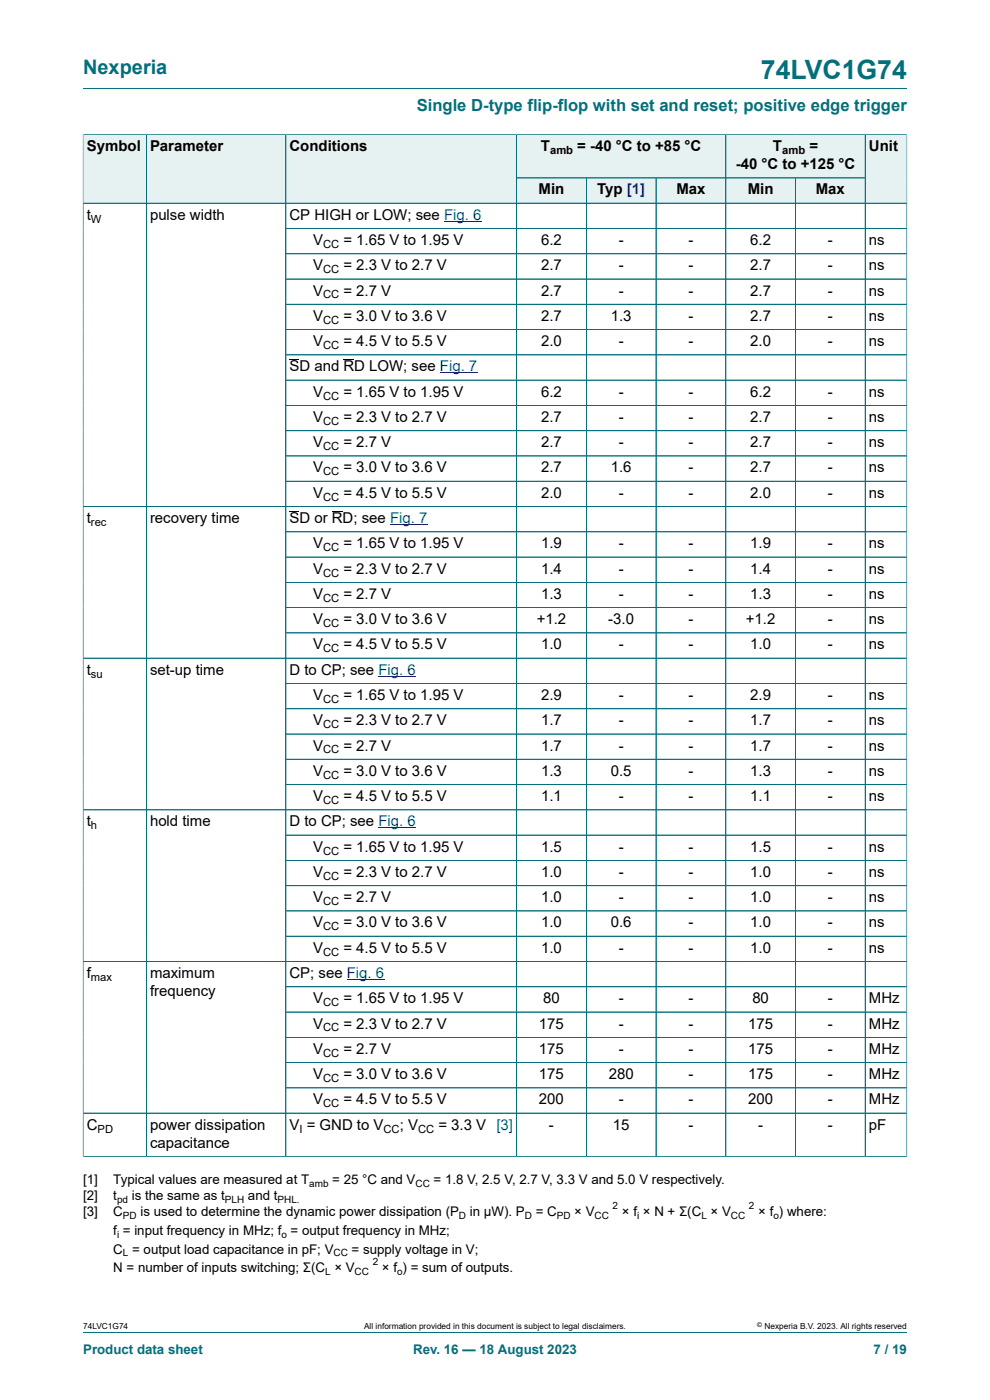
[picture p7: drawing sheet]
<svg xmlns="http://www.w3.org/2000/svg" width="210mm" height="297mm" viewBox="0 0 210 297" stroke-linecap="round" stroke-linejoin="round" font-family="sans-serif">
<defs><g id="words">
<text font-size="5.6" fill="#036f7b" x="161.4" y="16.8">74LVC1G74</text>
<text font-size="4.2" fill="#036f7b" x="17.6" y="15.6">Nexperia</text>
<text font-size="3.5" fill="#036f7b" x="88.4" y="23.7">Single D-type flip-flop with set and reset; positive edge trigger</text>
<g font-size="3.2">
<text x="18.4" y="32.1">Symbol</text>
<text x="31.8" y="32.1">Parameter</text>
<text x="61.4" y="32.1">Conditions</text>
<text x="114.8" y="32.1">T</text>
<text x="122.5" y="32.1">= -40 °C to +85 °C</text>
<text x="156.1" y="35.9">-40 °C to +125 °C</text>
<text x="164" y="32.1">T</text>
<text x="171.7" y="32.1">=</text>
<text x="184.3" y="32.1">Unit</text>
<text x="114.2" y="41.3">Min</text>
<text x="126.7" y="41.3">Typ [1]</text>
<text x="143.5" y="41.3">Max</text>
<text x="158.6" y="41.3">Min</text>
<text x="173.1" y="41.3">Max</text>
<text x="18.4" y="46.6">t</text>
<text x="31.8" y="46.6">pulse width</text>
<text x="61.4" y="46.6">CP HIGH or LOW; see Fig. 6</text>
<text x="66.4" y="52">V</text>
<text x="72.8" y="52">= 1.65 V to 1.95 V</text>
<text x="114.8" y="52">6.2</text>
<text x="131.2" y="52">-</text>
<text x="146" y="52">-</text>
<text x="159.1" y="52">6.2</text>
<text x="175.6" y="52">-</text>
<text x="184.3" y="52">ns</text>
<text x="66.4" y="57.3">V</text>
<text x="72.8" y="57.3">= 2.3 V to 2.7 V</text>
<text x="114.8" y="57.3">2.7</text>
<text x="131.2" y="57.3">-</text>
<text x="146" y="57.3">-</text>
<text x="159.1" y="57.3">2.7</text>
<text x="175.6" y="57.3">-</text>
<text x="184.3" y="57.3">ns</text>
<text x="66.4" y="62.7">V</text>
<text x="72.8" y="62.7">= 2.7 V</text>
<text x="114.8" y="62.7">2.7</text>
<text x="131.2" y="62.7">-</text>
<text x="146" y="62.7">-</text>
<text x="159.1" y="62.7">2.7</text>
<text x="175.6" y="62.7">-</text>
<text x="184.3" y="62.7">ns</text>
<text x="66.4" y="68.1">V</text>
<text x="72.8" y="68.1">= 3.0 V to 3.6 V</text>
<text x="114.8" y="68.1">2.7</text>
<text x="129.6" y="68.1">1.3</text>
<text x="146" y="68.1">-</text>
<text x="159.1" y="68.1">2.7</text>
<text x="175.6" y="68.1">-</text>
<text x="184.3" y="68.1">ns</text>
<text x="66.4" y="73.4">V</text>
<text x="72.8" y="73.4">= 4.5 V to 5.5 V</text>
<text x="114.8" y="73.4">2.0</text>
<text x="131.2" y="73.4">-</text>
<text x="146" y="73.4">-</text>
<text x="159.1" y="73.4">2.0</text>
<text x="175.6" y="73.4">-</text>
<text x="184.3" y="73.4">ns</text>
<text x="61.4" y="78.8">SD and RD LOW; see Fig. 7</text>
<text x="66.4" y="84.1">V</text>
<text x="66.4" y="89.5">V</text>
<text x="72.8" y="84.1">= 1.65 V to 1.95 V</text>
<text x="72.8" y="89.5">= 2.3 V to 2.7 V</text>
<text x="114.8" y="84.1">6.2</text>
<text x="114.8" y="89.5">2.7</text>
<text x="131.2" y="84.1">-</text>
<text x="131.2" y="89.5">-</text>
<text x="146" y="84.1">-</text>
<text x="146" y="89.5">-</text>
<text x="159.1" y="84.1">6.2</text>
<text x="159.1" y="89.5">2.7</text>
<text x="175.6" y="84.1">-</text>
<text x="175.6" y="89.5">-</text>
<text x="184.3" y="84.1">ns</text>
<text x="184.3" y="89.5">ns</text>
<text x="66.4" y="94.9">V</text>
<text x="72.8" y="94.9">= 2.7 V</text>
<text x="114.8" y="94.9">2.7</text>
<text x="131.2" y="94.9">-</text>
<text x="146" y="94.9">-</text>
<text x="159.1" y="94.9">2.7</text>
<text x="175.6" y="94.9">-</text>
<text x="184.3" y="94.9">ns</text>
<text x="66.4" y="100.2">V</text>
<text x="72.8" y="100.2">= 3.0 V to 3.6 V</text>
<text x="114.8" y="100.2">2.7</text>
<text x="129.6" y="100.2">1.6</text>
<text x="146" y="100.2">-</text>
<text x="159.1" y="100.2">2.7</text>
<text x="175.6" y="100.2">-</text>
<text x="184.3" y="100.2">ns</text>
<text x="66.4" y="105.6">V</text>
<text x="72.8" y="105.6">= 4.5 V to 5.5 V</text>
<text x="114.8" y="105.6">2.0</text>
<text x="131.2" y="105.6">-</text>
<text x="146" y="105.6">-</text>
<text x="159.1" y="105.6">2.0</text>
<text x="175.6" y="105.6">-</text>
<text x="184.3" y="105.6">ns</text>
<text x="18.4" y="111">t</text>
<text x="31.8" y="111">recovery time</text>
<text x="61.4" y="111">SD or RD; see Fig. 7</text>
<text x="66.4" y="116.3">V</text>
<text x="72.8" y="116.3">= 1.65 V to 1.95 V</text>
<text x="114.8" y="116.3">1.9</text>
<text x="131.2" y="116.3">-</text>
<text x="146" y="116.3">-</text>
<text x="159.1" y="116.3">1.9</text>
<text x="175.6" y="116.3">-</text>
<text x="184.3" y="116.3">ns</text>
<text x="66.4" y="121.7">V</text>
<text x="72.8" y="121.7">= 2.3 V to 2.7 V</text>
<text x="114.8" y="121.7">1.4</text>
<text x="131.2" y="121.7">-</text>
<text x="146" y="121.7">-</text>
<text x="159.1" y="121.7">1.4</text>
<text x="175.6" y="121.7">-</text>
<text x="184.3" y="121.7">ns</text>
<text x="66.4" y="127">V</text>
<text x="72.8" y="127">= 2.7 V</text>
<text x="114.8" y="127">1.3</text>
<text x="131.2" y="127">-</text>
<text x="146" y="127">-</text>
<text x="159.1" y="127">1.3</text>
<text x="175.6" y="127">-</text>
<text x="184.3" y="127">ns</text>
<text x="66.4" y="132.4">V</text>
<text x="66.4" y="137.8">V</text>
<text x="72.8" y="132.4">= 3.0 V to 3.6 V</text>
<text x="72.8" y="137.8">= 4.5 V to 5.5 V</text>
<text x="113.8" y="132.4">+1.2</text>
<text x="114.8" y="137.8">1.0</text>
<text x="129" y="132.4">-3.0</text>
<text x="131.2" y="137.8">-</text>
<text x="146" y="132.4">-</text>
<text x="146" y="137.8">-</text>
<text x="158.2" y="132.4">+1.2</text>
<text x="159.1" y="137.8">1.0</text>
<text x="175.6" y="132.4">-</text>
<text x="175.6" y="137.8">-</text>
<text x="184.3" y="132.4">ns</text>
<text x="184.3" y="137.8">ns</text>
<text x="18.4" y="143.1">t</text>
<text x="31.8" y="143.1">set-up time</text>
<text x="61.4" y="143.1">D to CP; see Fig. 6</text>
<text x="66.4" y="148.5">V</text>
<text x="72.8" y="148.5">= 1.65 V to 1.95 V</text>
<text x="114.8" y="148.5">2.9</text>
<text x="131.2" y="148.5">-</text>
<text x="146" y="148.5">-</text>
<text x="159.1" y="148.5">2.9</text>
<text x="175.6" y="148.5">-</text>
<text x="184.3" y="148.5">ns</text>
<text x="66.4" y="153.9">V</text>
<text x="72.8" y="153.9">= 2.3 V to 2.7 V</text>
<text x="114.8" y="153.9">1.7</text>
<text x="131.2" y="153.9">-</text>
<text x="146" y="153.9">-</text>
<text x="159.1" y="153.9">1.7</text>
<text x="175.6" y="153.9">-</text>
<text x="184.3" y="153.9">ns</text>
<text x="66.4" y="159.2">V</text>
<text x="72.8" y="159.2">= 2.7 V</text>
<text x="114.8" y="159.2">1.7</text>
<text x="131.2" y="159.2">-</text>
<text x="146" y="159.2">-</text>
<text x="159.1" y="159.2">1.7</text>
<text x="175.6" y="159.2">-</text>
<text x="184.3" y="159.2">ns</text>
<text x="66.4" y="164.6">V</text>
<text x="72.8" y="164.6">= 3.0 V to 3.6 V</text>
<text x="114.8" y="164.6">1.3</text>
<text x="129.6" y="164.6">0.5</text>
<text x="146" y="164.6">-</text>
<text x="159.1" y="164.6">1.3</text>
<text x="175.6" y="164.6">-</text>
<text x="184.3" y="164.6">ns</text>
<text x="66.4" y="169.9">V</text>
<text x="72.8" y="169.9">= 4.5 V to 5.5 V</text>
<text x="114.8" y="169.9">1.1</text>
<text x="131.2" y="169.9">-</text>
<text x="146" y="169.9">-</text>
<text x="159.1" y="169.9">1.1</text>
<text x="175.6" y="169.9">-</text>
<text x="184.3" y="169.9">ns</text>
<text x="18.4" y="175.3">t</text>
<text x="31.8" y="175.3">hold time</text>
<text x="61.4" y="175.3">D to CP; see Fig. 6</text>
<text x="66.4" y="180.7">V</text>
<text x="72.8" y="180.7">= 1.65 V to 1.95 V</text>
<text x="114.8" y="180.7">1.5</text>
<text x="131.2" y="180.7">-</text>
<text x="146" y="180.7">-</text>
<text x="159.1" y="180.7">1.5</text>
<text x="175.6" y="180.7">-</text>
<text x="184.3" y="180.7">ns</text>
<text x="66.4" y="186">V</text>
<text x="66.4" y="191.4">V</text>
<text x="72.8" y="186">= 2.3 V to 2.7 V</text>
<text x="72.8" y="191.4">= 2.7 V</text>
<text x="114.8" y="186">1.0</text>
<text x="114.8" y="191.4">1.0</text>
<text x="131.2" y="186">-</text>
<text x="131.2" y="191.4">-</text>
<text x="146" y="186">-</text>
<text x="146" y="191.4">-</text>
<text x="159.1" y="186">1.0</text>
<text x="159.1" y="191.4">1.0</text>
<text x="175.6" y="186">-</text>
<text x="175.6" y="191.4">-</text>
<text x="184.3" y="186">ns</text>
<text x="184.3" y="191.4">ns</text>
<text x="66.4" y="196.8">V</text>
<text x="72.8" y="196.8">= 3.0 V to 3.6 V</text>
<text x="114.8" y="196.8">1.0</text>
<text x="129.6" y="196.8">0.6</text>
<text x="146" y="196.8">-</text>
<text x="159.1" y="196.8">1.0</text>
<text x="175.6" y="196.8">-</text>
<text x="184.3" y="196.8">ns</text>
<text x="66.4" y="202.1">V</text>
<text x="72.8" y="202.1">= 4.5 V to 5.5 V</text>
<text x="114.8" y="202.1">1.0</text>
<text x="131.2" y="202.1">-</text>
<text x="146" y="202.1">-</text>
<text x="159.1" y="202.1">1.0</text>
<text x="175.6" y="202.1">-</text>
<text x="184.3" y="202.1">ns</text>
<text x="18.4" y="207.5">f</text>
<text x="31.8" y="207.5">maximum</text>
<text x="61.4" y="207.5">CP; see Fig. 6</text>
<text x="31.8" y="211.3">frequency</text>
<text x="66.4" y="212.8">V</text>
<text x="72.8" y="212.8">= 1.65 V to 1.95 V</text>
<text x="115.2" y="212.8">80</text>
<text x="131.2" y="212.8">-</text>
<text x="146" y="212.8">-</text>
<text x="159.6" y="212.8">80</text>
<text x="175.6" y="212.8">-</text>
<text x="184.3" y="212.8">MHz</text>
<text x="66.4" y="218.2">V</text>
<text x="72.8" y="218.2">= 2.3 V to 2.7 V</text>
<text x="114.3" y="218.2">175</text>
<text x="131.2" y="218.2">-</text>
<text x="146" y="218.2">-</text>
<text x="158.7" y="218.2">175</text>
<text x="175.6" y="218.2">-</text>
<text x="184.3" y="218.2">MHz</text>
<text x="66.4" y="223.6">V</text>
<text x="72.8" y="223.6">= 2.7 V</text>
<text x="114.3" y="223.6">175</text>
<text x="131.2" y="223.6">-</text>
<text x="146" y="223.6">-</text>
<text x="158.7" y="223.6">175</text>
<text x="175.6" y="223.6">-</text>
<text x="184.3" y="223.6">MHz</text>
<text x="66.4" y="228.9">V</text>
<text x="72.8" y="228.9">= 3.0 V to 3.6 V</text>
<text x="114.3" y="228.9">175</text>
<text x="129.1" y="228.9">280</text>
<text x="146" y="228.9">-</text>
<text x="158.7" y="228.9">175</text>
<text x="175.6" y="228.9">-</text>
<text x="184.3" y="228.9">MHz</text>
<text x="18.4" y="239.7">C</text>
<text x="31.8" y="239.7">power dissipation</text>
<text x="61.4" y="239.7">V = GND to V</text>
<text x="66.4" y="234.3">V</text>
<text x="72.8" y="234.3">= 4.5 V to 5.5 V</text>
<text x="84.8" y="239.7">; V</text>
<text x="93" y="239.7">= 3.3 V [3]</text>
<text x="114.3" y="234.3">200</text>
<text x="116.5" y="239.7">-</text>
<text x="130" y="239.7">15</text>
<text x="131.2" y="234.3">-</text>
<text x="146" y="234.3">-</text>
<text x="146" y="239.7">-</text>
<text x="158.7" y="234.3">200</text>
<text x="160.8" y="239.7">-</text>
<text x="175.6" y="234.3">-</text>
<text x="175.6" y="239.7">-</text>
<text x="184.3" y="234.3">MHz</text>
<text x="184.3" y="239.7">pF</text>
<text x="31.8" y="243.5">capacitance</text>
</g>
<g font-size="2.8">
<text x="17.6" y="251.3">[1]</text>
<text x="24" y="251.3">Typical values are measured at T</text>
<text x="70.5" y="251.3">= 25 °C and V</text>
<text x="92" y="251.3">= 1.8 V, 2.5 V, 2.7 V, 3.3 V and 5.0 V respectively.</text>
<text x="17.6" y="254.7">[2]</text>
<text x="24" y="254.7">t</text>
<text x="28" y="254.7">is the same as t</text>
<text x="52.6" y="254.7">and t</text>
<text x="17.6" y="258">[3]</text>
<text x="24" y="258">C</text>
<text x="24" y="262">f = input frequency in MHz; f = output frequency in MHz;</text>
<text x="29.8" y="258">is used to determine the dynamic power dissipation (P</text>
<text x="99.7" y="258">in μW). P</text>
<text x="113.6" y="258">= C</text>
<text x="121.8" y="258">× V</text>
<text x="131.9" y="258">× f × N + Σ(C × V</text>
<text x="160.8" y="258">× f ) where:</text>
<text x="24" y="265.9">C = output load capacitance in pF; V</text>
<text x="24" y="269.9">N = number of inputs switching; Σ(C × V</text>
<text x="74.6" y="265.9">= supply voltage in V;</text>
<text x="81" y="269.9">× f ) = sum of outputs.</text>
</g>
<g font-size="2.8" fill="#036f7b">
<text x="17.6" y="287.2">Product data sheet</text>
<text x="87.6" y="287.2">Rev. 16 — 18 August 2023</text>
<text x="185.3" y="287.2">7 / 19</text>
</g>
<g font-size="2.4">
<text x="116.7" y="32.7">amb</text>
<text x="165.9" y="32.7">amb</text>
<text x="19.3" y="47.2">W</text>
<text x="68.5" y="52.6">CC</text>
<text x="68.5" y="58">CC</text>
<text x="68.5" y="63.3">CC</text>
<text x="68.5" y="68.7">CC</text>
<text x="68.5" y="74">CC</text>
<text x="68.5" y="84.8">CC</text>
<text x="68.5" y="90.1">CC</text>
<text x="68.5" y="95.5">CC</text>
<text x="68.5" y="100.9">CC</text>
<text x="68.5" y="106.2">CC</text>
<text x="19.3" y="111.6">rec</text>
<text x="68.5" y="116.9">CC</text>
<text x="68.5" y="122.3">CC</text>
<text x="68.5" y="127.7">CC</text>
<text x="68.5" y="133">CC</text>
<text x="19.3" y="143.7">su</text>
<text x="68.5" y="138.4">CC</text>
<text x="68.5" y="149.1">CC</text>
<text x="68.5" y="154.5">CC</text>
<text x="68.5" y="159.8">CC</text>
<text x="68.5" y="165.2">CC</text>
<text x="68.5" y="170.6">CC</text>
<text x="19.3" y="175.9">h</text>
<text x="68.5" y="181.3">CC</text>
<text x="68.5" y="186.6">CC</text>
<text x="68.5" y="192">CC</text>
<text x="68.5" y="197.4">CC</text>
<text x="68.5" y="202.7">CC</text>
<text x="19.3" y="208.1">max</text>
<text x="68.5" y="213.5">CC</text>
<text x="68.5" y="218.8">CC</text>
<text x="68.5" y="224.2">CC</text>
<text x="68.5" y="229.5">CC</text>
<text x="68.5" y="234.9">CC</text>
<text x="20.7" y="240.3">PD</text>
<text x="63.5" y="240.3">I</text>
<text x="81.4" y="240.3">CC</text>
<text x="88.7" y="240.3">CC</text>
</g>
<g font-size="2.1">
<text x="65.6" y="251.8">amb</text>
<text x="88.1" y="251.8">CC</text>
<text x="24.8" y="255.2">pd</text>
<text x="47.7" y="255.2">PLH</text>
<text x="58.9" y="255.2">PHL.</text>
<text x="130" y="256.6">2</text>
<text x="158.9" y="256.6">2</text>
<text x="24.8" y="262.5">i</text>
<text x="26.1" y="258.6">PD</text>
<text x="59.7" y="262.5">o</text>
<text x="97.4" y="258.6">D</text>
<text x="111.3" y="258.6">D</text>
<text x="118.1" y="258.6">PD</text>
<text x="126.1" y="258.6">CC</text>
<text x="135.1" y="258.6">i</text>
<text x="148.8" y="258.6">L</text>
<text x="155" y="258.6">CC</text>
<text x="164" y="258.6">o</text>
<text x="26.1" y="266.5">L</text>
<text x="70.7" y="266.5">CC</text>
<text x="79.1" y="268.4">2</text>
<text x="69" y="270.4">L</text>
<text x="75.2" y="270.4">CC</text>
<text x="84.2" y="270.4">o</text>
</g>
<g font-size="1.8">
<text x="17.6" y="282">74LVC1G74</text>
<text x="77.2" y="282">All information provided in this document is subject to legal disclaimers.</text>
<text x="162.2" y="282">Nexperia B.V. 2023. All rights reserved</text>
</g>
<text font-size="1.4" x="160.6" y="281.6">©</text>
</g></defs>
<path d="M17.6 18.8h174.8M109.6 28.6h44.4v9.1h-44.4z" fill="none" stroke="#036f7b" stroke-width=".21"/>
<path d="M109.7 28.6h44.2v9.1h-44.2z" fill="#e6f1f2"/>
<path d="M154 28.6h29.5v9.1h-29.5z" fill="none" stroke="#036f7b" stroke-width=".21"/>
<path d="M154 28.6h29.5v9.1h-29.5z" fill="#e6f1f2"/>
<path d="M17.6 28.5v14.6h13.4v-14.5h-13.4" fill="none" stroke="#036f7b" stroke-width=".21"/>
<path d="M17.7 28.6h13.3v14.4h-13.3z" fill="#e6f1f2"/>
<path d="M31 28.6h29.6v14.5h-29.6z" fill="none" stroke="#036f7b" stroke-width=".21"/>
<path d="M31.1 28.6h29.5v14.4h-29.5z" fill="#e6f1f2"/>
<path d="M105 28.6h-44.4v14.5h44.4" fill="none" stroke="#036f7b" stroke-width=".21"/>
<path d="M60.7 28.6h44.3v14.4h-44.3z" fill="#e6f1f2"/>
<path d="M105 28.6h4.6v14.5h-4.6" fill="none" stroke="#036f7b" stroke-width=".21"/>
<g fill="#e6f1f2">
<path d="M105 28.6h4.5v14.4h-4.5z"/>
<path d="M109.7 37.8h14.6v5.2h-14.6z"/>
</g>
<path d="M109.6 37.7h14.8v5.4h-14.8z" fill="none" stroke="#036f7b" stroke-width=".21"/>
<path d="M124.4 37.8h14.7v5.2h-14.7z" fill="#e6f1f2"/>
<path d="M124.4 37.7h14.8v5.4h-14.8z" fill="none" stroke="#036f7b" stroke-width=".21"/>
<path d="M139.2 37.8h14.7v5.2h-14.7z" fill="#e6f1f2"/>
<path d="M139.2 37.7h14.8v5.4h-14.8z" fill="none" stroke="#036f7b" stroke-width=".21"/>
<path d="M154 37.8h14.7v5.2h-14.7z" fill="#e6f1f2"/>
<path d="M154 37.7h14.7v5.4h-14.7z" fill="none" stroke="#036f7b" stroke-width=".21"/>
<path d="M168.8 37.8h14.7v5.2h-14.7z" fill="#e6f1f2"/>
<path d="M192.4 28.5v14.6h-23.7v-5.4h14.8M192.4 28.6h-8.9v14.5" fill="none" stroke="#036f7b" stroke-width=".21"/>
<path d="M183.6 28.6h8.7v14.4h-8.7z" fill="#e6f1f2"/>
<g fill="none" stroke="#036f7b" stroke-width=".21">
<path d="M17.6 28.6v216.8M17.7 28.6h174.6M31 28.6v216.7M60.6 28.6v216.7M109.6 28.6v216.7M109.7 37.7h73.8M124.4 37.8v207.5M139.2 37.8v207.5M154 28.6v216.7M168.7 37.8v207.5M183.5 28.6v216.7M192.4 28.6v216.8"/>
<path d="M17.6 43.1h174.8M60.6 48.5h131.8M60.6 53.8h131.8M60.6 59.2h131.8M60.6 64.6h131.8M60.6 69.9h131.8M60.6 75.3h131.8M60.6 80.6h131.8M60.6 91.4h131.8M60.6 96.7h131.8M192.4 86h-131.8M17.6 107.5h174.8"/>
<path d="M60.6 102.1h131.8M60.6 118.2h131.8M192.4 112.8h-131.8M60.6 134.3h131.8M192.4 123.5h-131.8M192.4 128.9h-131.8M192.4 139.6h-174.8M60.6 145h131.8M192.4 150.4h-131.8M192.4 155.7h-131.8M17.6 171.8h174.8M60.6 161.1h131.8"/>
<path d="M192.4 166.4h-131.8M192.4 177.2h-131.8M60.6 187.9h131.8M60.6 198.6h131.8M192.4 182.5h-131.8M192.4 193.3h-131.8M192.4 204h-174.8M192.4 209.3h-131.8M192.4 214.7h-131.8M60.6 220.1h131.8M192.4 225.4h-131.8M192.4 230.8h-131.8"/>
<path d="M192.4 236.1h-174.8M17.6 245.3h174.8M17.6 282.6h174.8"/>
</g>
<path d="M94.2 46.9h7.9M93.3 79.1h7.9M82.7 111.3h8M80.3 143.5h7.9M80.3 175.6h7.9M73.6 207.8h7.9" fill="none" stroke="#00f" stroke-width=".21"/>
<path d="M61.4 76.3h2.1M72.9 76.3h2.3M61.4 108.5h2.1M70.4 108.5h2.3" fill="none" stroke="#000" stroke-width=".21"/>
<use href="#words"/>
</svg>
